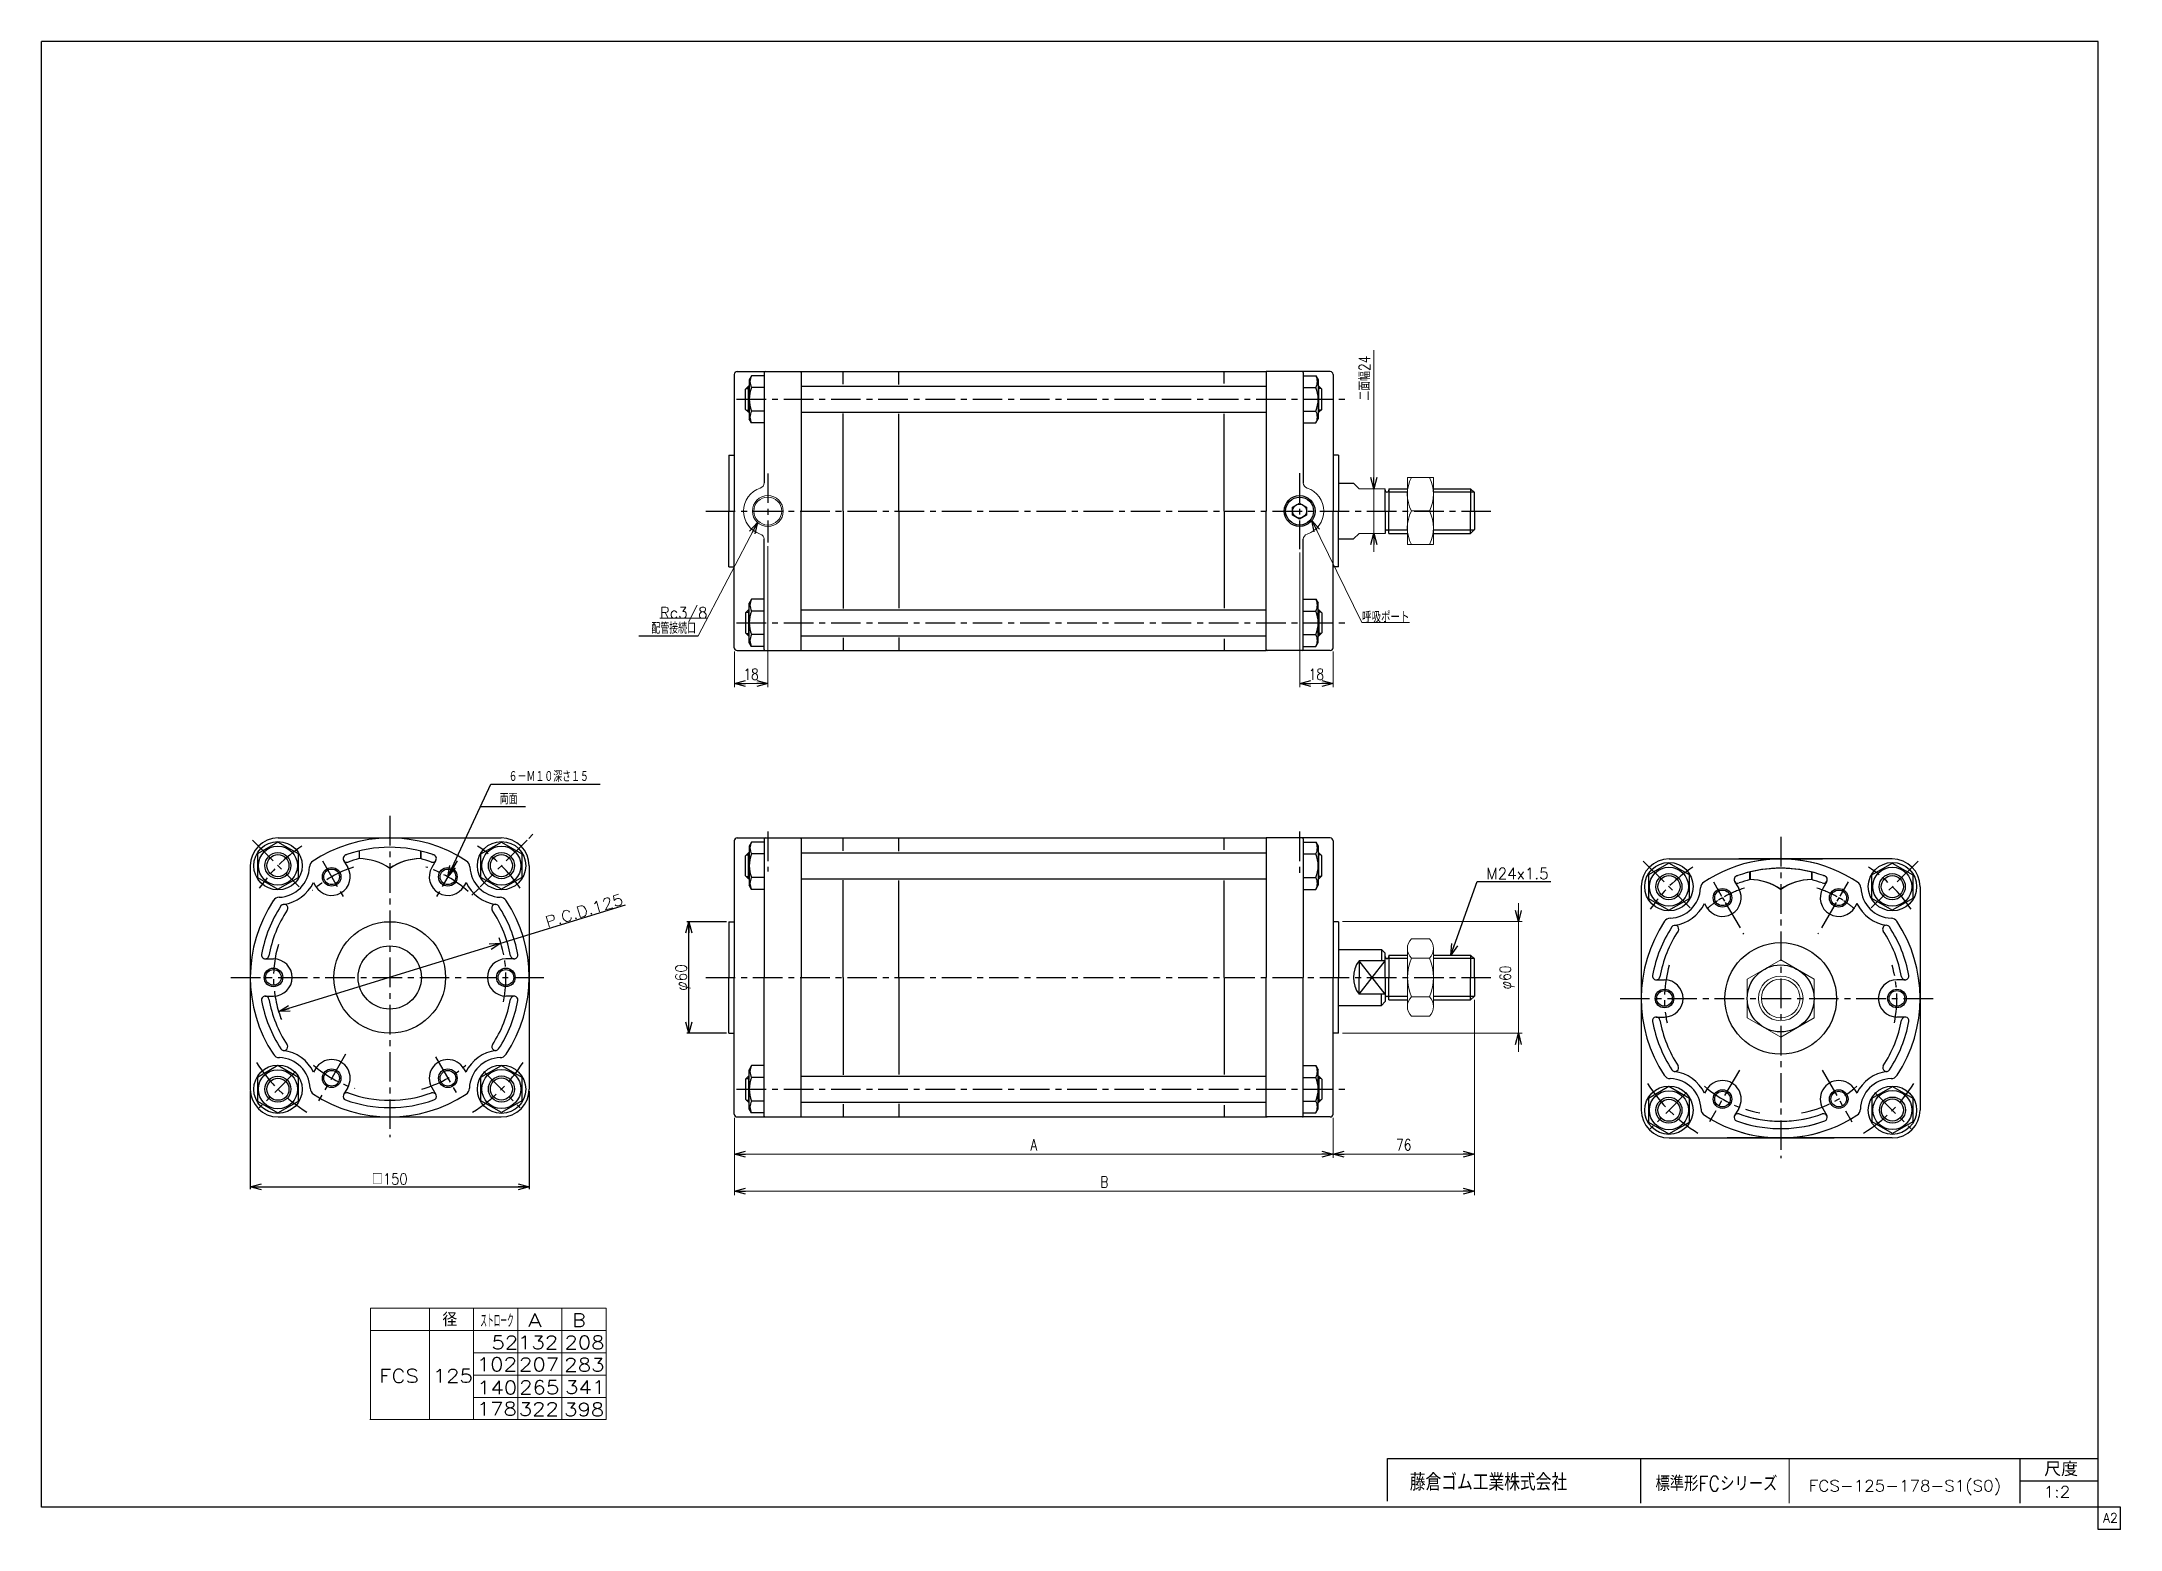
# Model space of a CAD drawing. Header units: millimetres. Extents: x -544 to 574, y -400 to 400.
import ezdxf
from ezdxf.enums import TextEntityAlignment as Align

# ---------------------------------------------------------------- set-up
doc = ezdxf.new("R2010")
doc.units = ezdxf.units.MM
doc.header["$LTSCALE"] = 0.5
doc.linetypes.add('CENTER', pattern=[50.8, 31.75, -6.35, 6.35, -6.35])
for name, color, linetype in [('Layer0001', 7, 'Continuous'), ('Layer0016', 7, 'Continuous'), ('ZUWAKU', 7, 'Continuous')]:
    doc.layers.add(name, color=color, linetype=linetype)
doc.styles.add('FdaStyle0', font='txt.shx', dxfattribs={"width": 0.8, "bigfont": 'bigfont'})
doc.dimstyles.new('DaDimRotatedStyle', dxfattribs={"dimtxt": 6, "dimasz": 6.000004, "dimexe": 2, "dimexo": 2, "dimgap": 2, "dimtad": 3, "dimdsep": 46, "dimtxsty": 'FdaStyle0', "dimblk1": 'OPEN30', "dimblk2": 'OPEN30', "dimsah": 1, "dimcen": 0.09, "dimclrd": 4, "dimclre": 4, "dimclrt": 4, "dimadec": 0, "dimazin": 2, "dimtfac": 1, "dimtdec": 4, "dimtmove": 0, "dimatfit": 0, "dimfxl": 1, "dimarcsym": 0})

msp = doc.modelspace()

# ---------------------------------------------------------------- texts
at = {"color": 4, "style": 'FdaStyle0'}
for s, height, width, p, p2 in [('配管接続口', 6, 0.666667, (-216.072, 81.603), (-192.072, 81.603)), ('６－Ｍ１０深さ１５', 6, 0.666667, (-292.842, 1.907), (-249.642, 1.907)), ('両面', 6, 0.666667, (-297.642, -10.093), (-288.042, -10.093)), ('M24x1.5', 6, 0.8, (232.926, -50.351), (266.526, -50.351)), ('□150', 6, 0.761905, (-366.354, -214.582), (-347.154, -214.582)), ('   径', 7.2, 0.952381, (-349.317, -290.787), (-320.517, -290.787)), ('ストローク', 7.2, 0.416667, (-308.073, -291.39), (-290.073, -291.39)), ('尺度', 7.6, 0.749175, (533.044, -371.369), (551.204, -371.369)), ('藤倉ゴム工業株式会社', 9, 0.652778, (191.839, -379.124), (276.439, -379.124)), ('標準形FCシリーズ', 8, 0.727273, (323.934, -379.384), (389.534, -379.384)), ('FCS-125-178-S1(S0)', 6, 0.8272, (406.445, -379.536), (509.845, -379.536)), ('1:2', 6, 0.8, (532.684, -382.809), (547.084, -382.809))]:
    msp.add_text(s, height=height, dxfattribs=dict(at, width=width)).set_placement(p, p2, align=Align.FIT)
for s, rotation, width, p, p2 in [('P.C.D.125', 17.096193, 0.8, (-271.943, -76.481), (-230.652, -63.781)), ('φ60', 90, 0.75, (-197.058, -110.424), (-197.058, -96.024))]:
    msp.add_text(s, height=6, rotation=rotation, dxfattribs=dict(at, width=width)).set_placement(p, p2, align=Align.FIT)
for s, p, p2 in [('A', (-282.33, -291.093), (-275.13, -291.093)), ('B', (-258.573, -291.093), (-251.373, -291.093)), ('52', (-302.09, -303.117), (-287.69, -303.117)), ('132', (-287.804, -303.065), (-266.204, -303.065)), ('208', (-262.823, -303.093), (-241.223, -303.093)), ('102', (-309.9, -314.831), (-288.3, -314.831)), ('207', (-287.255, -314.919), (-265.655, -314.919)), ('283', (-262.886, -315.093), (-241.286, -315.093)), ('FCS 125', (-362.396, -321.093), (-311.996, -321.093)), ('140', (-309.815, -327.319), (-288.215, -327.319)), ('265', (-287.139, -327.217), (-265.539, -327.217)), ('341', (-262.45, -327.093), (-240.85, -327.093)), ('178', (-309.981, -338.749), (-288.381, -338.749)), ('322', (-287.382, -338.919), (-265.782, -338.919)), ('398', (-263.014, -339.093), (-241.414, -339.093))]:
    msp.add_text(s, height=7.2, dxfattribs=at).set_placement(p, p2, align=Align.FIT)
at = {"layer": 'ZUWAKU', "color": 7, "style": 'FdaStyle0', "width": 0.8}
msp.add_text('A2', height=5, dxfattribs=at).set_placement((564.615, -396.25), (572.615, -396.25), align=Align.FIT)

# ---------------------------------------------------------------- blocks, each defined once
blk = doc.blocks.new('_OPEN30')
at = {"color": 0, "linetype": 'ByBlock', "lineweight": -2}
for p, q in [((-1, 0.267949), (0, 0)), ((0, 0), (-1, -0.267949)), ((0, 0), (-1, 0))]:
    blk.add_line(p, q, dxfattribs=at)
blk = doc.blocks.new('DC_GROUP_Φ125_1')
at = {"color": 4, "linetype": 'Continuous', "lineweight": 25}
for radius in [5, 4.2]:
    blk.add_circle((-388, -157.4), radius, dxfattribs=at)
blk = doc.blocks.new('DC_GROUP_Φ125_2')
at = {"color": 4, "linetype": 'Continuous', "lineweight": 25}
for radius in [5, 4.2]:
    blk.add_circle((-419.3, -103.2), radius, dxfattribs=at)
blk = doc.blocks.new('DC_GROUP_Φ125_3')
at = {"color": 4, "linetype": 'Continuous', "lineweight": 25}
for radius in [5, 4.2]:
    blk.add_circle((-388, -49.1), radius, dxfattribs=at)
blk = doc.blocks.new('DC_GROUP_Φ125_4')
at = {"color": 4, "linetype": 'Continuous', "lineweight": 25}
for p, q in [((-416.9, -150.6), (-427.9, -157)), ((-405.9, -157), (-416.9, -150.6)), ((-427.9, -157), (-427.9, -169.7)), ((-405.9, -169.7), (-405.9, -157)), ((-427.9, -169.7), (-416.9, -176)), ((-416.9, -176), (-405.9, -169.7))]:
    blk.add_line(p, q, dxfattribs=at)
for radius in [10.5, 7, 5.95]:
    blk.add_circle((-416.9, -163.3), radius, dxfattribs=at)
blk = doc.blocks.new('DC_GROUP_Φ125_5')
at = {"color": 4, "linetype": 'Continuous', "lineweight": 25}
for p, q in [((-416.9, -30.4), (-427.9, -36.8)), ((-405.9, -36.8), (-416.9, -30.4)), ((-427.9, -36.8), (-427.9, -49.5)), ((-405.9, -49.5), (-405.9, -36.8)), ((-427.9, -49.5), (-416.9, -55.8)), ((-416.9, -55.8), (-405.9, -49.5))]:
    blk.add_line(p, q, dxfattribs=at)
for radius in [10.5, 7, 5.95]:
    blk.add_circle((-416.9, -43.1), radius, dxfattribs=at)
blk = doc.blocks.new('DC_GROUP_Φ125_6')
at = {"color": 4, "linetype": 'Continuous', "lineweight": 25}
for radius in [5, 4.2]:
    blk.add_circle((-325.5, -157.4), radius, dxfattribs=at)
blk = doc.blocks.new('DC_GROUP_Φ125_7')
at = {"color": 4, "linetype": 'Continuous', "lineweight": 25}
for radius in [5, 4.2]:
    blk.add_circle((-294.3, -103.2), radius, dxfattribs=at)
blk = doc.blocks.new('DC_GROUP_Φ125_8')
at = {"color": 4, "linetype": 'Continuous', "lineweight": 25}
for radius in [5, 4.2]:
    blk.add_circle((-325.5, -49.1), radius, dxfattribs=at)
blk = doc.blocks.new('DC_GROUP_Φ125_9')
at = {"color": 4, "linetype": 'Continuous', "lineweight": 25}
for p, q in [((-307.7, -156.8), (-296.7, -150.5)), ((-296.7, -150.5), (-285.7, -156.8)), ((-307.7, -169.5), (-307.7, -156.8)), ((-285.7, -156.8), (-285.7, -169.5)), ((-296.7, -175.9), (-307.7, -169.5)), ((-285.7, -169.5), (-296.7, -175.9))]:
    blk.add_line(p, q, dxfattribs=at)
for radius in [10.5, 7, 5.95]:
    blk.add_circle((-296.7, -163.2), radius, dxfattribs=at)
blk = doc.blocks.new('DC_GROUP_Φ125_10')
at = {"color": 4, "linetype": 'Continuous', "lineweight": 25}
for p, q in [((-307.7, -36.7), (-296.7, -30.4)), ((-296.7, -30.4), (-285.7, -36.7)), ((-307.7, -49.4), (-307.7, -36.7)), ((-285.7, -36.7), (-285.7, -49.4)), ((-296.7, -55.8), (-307.7, -49.4)), ((-285.7, -49.4), (-296.7, -55.8))]:
    blk.add_line(p, q, dxfattribs=at)
for radius in [10.5, 7, 5.95]:
    blk.add_circle((-296.7, -43.1), radius, dxfattribs=at)
blk = doc.blocks.new('DC_GROUP_Φ125_11')
at = {"color": 4, "linetype": 'Continuous', "lineweight": 25}
for radius in [5, 4.2]:
    blk.add_circle((360, -168.6), radius, dxfattribs=at)
blk = doc.blocks.new('DC_GROUP_Φ125_12')
at = {"color": 4, "linetype": 'Continuous', "lineweight": 25}
for radius in [5, 4.2]:
    blk.add_circle((328.8, -114.5), radius, dxfattribs=at)
blk = doc.blocks.new('DC_GROUP_Φ125_13')
at = {"color": 4, "linetype": 'Continuous', "lineweight": 25}
for radius in [5, 4.2]:
    blk.add_circle((360, -60.4), radius, dxfattribs=at)
blk = doc.blocks.new('DC_GROUP_Φ125_14')
at = {"color": 4, "linetype": 'Continuous', "lineweight": 25}
for radius in [5, 4.2]:
    blk.add_circle((422.5, -168.6), radius, dxfattribs=at)
blk = doc.blocks.new('DC_GROUP_Φ125_15')
at = {"color": 4, "linetype": 'Continuous', "lineweight": 25}
for radius in [5, 4.2]:
    blk.add_circle((453.8, -114.5), radius, dxfattribs=at)
blk = doc.blocks.new('DC_GROUP_Φ125_16')
at = {"color": 4, "linetype": 'Continuous', "lineweight": 25}
for radius in [5, 4.2]:
    blk.add_circle((422.5, -60.4), radius, dxfattribs=at)
blk = doc.blocks.new('DC_GROUP_Φ125_17')
at = {"color": 4, "linetype": 'Continuous', "lineweight": 13}
for p, q in [((391.3, -93.7), (373.3, -104.1)), ((409.3, -104.1), (391.3, -93.7)), ((373.3, -104.1), (373.3, -124.9)), ((409.3, -124.9), (409.3, -104.1)), ((373.3, -124.9), (391.3, -135.3)), ((391.3, -135.3), (409.3, -124.9))]:
    blk.add_line(p, q, dxfattribs=at)
for radius in [18, 12, 10.4]:
    blk.add_circle((391.3, -114.5), radius, dxfattribs=at)
blk = doc.blocks.new('DC_GROUP_Φ125_18')
at = {"color": 4, "linetype": 'Continuous', "lineweight": 13}
for p, q in [((391.3, -93.7), (373.3, -104.1)), ((409.3, -104.1), (391.3, -93.7)), ((373.3, -104.1), (373.3, -124.9)), ((409.3, -124.9), (409.3, -104.1)), ((373.3, -124.9), (391.3, -135.3)), ((391.3, -135.3), (409.3, -124.9))]:
    blk.add_line(p, q, dxfattribs=at)
for radius in [18, 12, 10.4]:
    blk.add_circle((391.3, -114.5), radius, dxfattribs=at)
blk = doc.blocks.new('DC_GROUP_Φ125_19')
at = {"color": 4, "linetype": 'Continuous', "lineweight": 13}
for p, q in [((190.6, -87.6), (190.6, -118.8)), ((192.7, -82.4), (202.4, -82.4)), ((204.6, -87.6), (204.6, -118.8)), ((202.4, -92.8), (192.7, -92.8)), ((192.7, -113.6), (202.4, -113.6)), ((192.7, -124), (202.4, -124))]:
    blk.add_line(p, q, dxfattribs=at)
for centre, radius, start, end in [((197.8, -87.6), 7.27, 134.3853, 225.6147), ((197.3, -87.6), 7.27, 314.3853, 45.6147), ((216.4, -103.2), 25.8, 156.2523, 203.7477), ((178.8, -103.2), 25.8, 336.2523, 23.7477), ((197.8, -118.8), 7.27, 134.3853, 225.6147), ((197.3, -118.8), 7.27, 314.3853, 45.6147)]:
    blk.add_arc(centre, radius, start, end, dxfattribs=at)
blk = doc.blocks.new('DC_GROUP_Φ125_20')
at = {"color": 4, "linetype": 'Continuous', "lineweight": 25}
for p, q in [((331.2, -161.9), (320.2, -168.3)), ((342.2, -168.3), (331.2, -161.9)), ((320.2, -168.3), (320.2, -181)), ((342.2, -181), (342.2, -168.3)), ((320.2, -181), (331.2, -187.3)), ((331.2, -187.3), (342.2, -181))]:
    blk.add_line(p, q, dxfattribs=at)
for radius in [10.5, 7, 5.95]:
    blk.add_circle((331.2, -174.6), radius, dxfattribs=at)
blk = doc.blocks.new('DC_GROUP_Φ125_21')
at = {"color": 4, "linetype": 'Continuous', "lineweight": 25}
for p, q in [((331.2, -41.7), (320.2, -48)), ((342.2, -48), (331.2, -41.7)), ((320.2, -48), (320.2, -60.7)), ((342.2, -60.7), (342.2, -48)), ((320.2, -60.7), (331.2, -67.1)), ((331.2, -67.1), (342.2, -60.7))]:
    blk.add_line(p, q, dxfattribs=at)
for radius in [10.5, 7, 5.95]:
    blk.add_circle((331.2, -54.4), radius, dxfattribs=at)
blk = doc.blocks.new('DC_GROUP_Φ125_22')
at = {"color": 4, "linetype": 'Continuous', "lineweight": 25}
for p, q in [((440.3, -48), (451.3, -41.7)), ((451.3, -41.7), (462.3, -48)), ((440.3, -60.7), (440.3, -48)), ((462.3, -48), (462.3, -60.7)), ((451.3, -67.1), (440.3, -60.7)), ((462.3, -60.7), (451.3, -67.1))]:
    blk.add_line(p, q, dxfattribs=at)
for radius in [10.5, 7, 5.95]:
    blk.add_circle((451.3, -54.4), radius, dxfattribs=at)
blk = doc.blocks.new('DC_GROUP_Φ125_23')
at = {"color": 4, "linetype": 'Continuous', "lineweight": 25}
for p, q in [((440.4, -168.1), (451.4, -161.8)), ((451.4, -161.8), (462.4, -168.1)), ((440.4, -180.8), (440.4, -168.1)), ((462.4, -168.1), (462.4, -180.8)), ((451.4, -187.2), (440.4, -180.8)), ((462.4, -180.8), (451.4, -187.2))]:
    blk.add_line(p, q, dxfattribs=at)
for radius in [10.5, 7, 5.95]:
    blk.add_circle((451.4, -174.5), radius, dxfattribs=at)
blk = doc.blocks.new('*D24')
at = {"color": 4, "linetype": 'Continuous', "lineweight": 13}
for p, q in [((-171.4, -178.7), (-171.4, -200.2)), ((150.6, -178.7), (150.6, -200.2)), ((-171.4, -198.2), (150.6, -198.2))]:
    blk.add_line(p, q, dxfattribs=at)
at = {"color": 4, "xscale": 6.000005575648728, "yscale": 5.999978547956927}
for p, rotation in [((-171.4, -198.2), 180), ((150.6, -198.2), 360)]:
    blk.add_blockref('_OPEN30', p, dxfattribs=dict(at, rotation=rotation))
at = {"color": 4, "insert": (-10.4, -196.2), "char_height": 6, "width": 13.5, "attachment_point": 8, "style": 'FdaStyle0'}
blk.add_mtext('\\T1.00;A', dxfattribs=at)
blk = doc.blocks.new('*D25')
at = {"color": 4, "linetype": 'Continuous', "lineweight": 13}
for p, q in [((226.6, -115.2), (226.6, -200.2)), ((150.6, -178.7), (150.6, -200.2)), ((150.6, -198.2), (226.6, -198.2))]:
    blk.add_line(p, q, dxfattribs=at)
at = {"color": 4, "xscale": 6.000005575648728, "yscale": 5.999978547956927}
for p, rotation in [((150.6, -198.2), 180), ((226.6, -198.2), 360)]:
    blk.add_blockref('_OPEN30', p, dxfattribs=dict(at, rotation=rotation))
at = {"color": 4, "insert": (188.6, -196.2), "char_height": 6, "width": 19.5, "attachment_point": 8, "style": 'FdaStyle0'}
blk.add_mtext('\\T1.00;76', dxfattribs=at)
blk = doc.blocks.new('*D26')
at = {"color": 4, "linetype": 'Continuous', "lineweight": 13}
for p, q in [((226.6, -115.2), (226.6, -220.2)), ((-171.4, -178.7), (-171.4, -220.2)), ((-171.4, -218.2), (226.6, -218.2))]:
    blk.add_line(p, q, dxfattribs=at)
at = {"color": 4, "xscale": 6.000005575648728, "yscale": 5.999978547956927}
for p, rotation in [((-171.4, -218.2), 180), ((226.6, -218.2), 360)]:
    blk.add_blockref('_OPEN30', p, dxfattribs=dict(at, rotation=rotation))
at = {"color": 4, "insert": (27.6, -216.2), "char_height": 6, "width": 13.5, "attachment_point": 8, "style": 'FdaStyle0'}
blk.add_mtext('\\T1.00;B', dxfattribs=at)
blk = doc.blocks.new('DA_IMAGEDIMGROUP_1')
at = {"color": 4, "linetype": 'Continuous', "lineweight": 13}
for p, q in [((172.5, 234), (172.5, 159.6)), ((172.5, 135.6), (172.5, 159.6)), ((172.5, 125.6), (172.5, 135.6))]:
    blk.add_line(p, q, dxfattribs=at)
at = {"color": 4, "xscale": 6.000005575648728, "yscale": 5.999978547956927}
for p, rotation in [((172.5, 159.6), 270), ((172.5, 135.6), 90)]:
    blk.add_blockref('_OPEN30', p, dxfattribs=dict(at, rotation=rotation))
at = {"color": 4, "insert": (170.5, 207), "char_height": 6, "width": 37.5, "attachment_point": 7, "rotation": 90, "style": 'FdaStyle0'}
blk.add_mtext('\\T1.00;二面幅24', dxfattribs=at)
blk = doc.blocks.new('DC_GROUP_Φ125_24')
at = {"color": 4, "linetype": 'Continuous', "lineweight": 13}
for p, q in [((204.6, 165.6), (190.6, 165.6)), ((190.6, 165.6), (190.6, 129.6)), ((204.6, 129.6), (204.6, 165.6)), ((192.8, 147.6), (202.4, 147.6)), ((190.6, 129.6), (204.6, 129.6))]:
    blk.add_line(p, q, dxfattribs=at)
for centre, start, end in [((210.1, 156.6), 152.6266, 207.3734), ((185, 156.6), 332.6266, 27.3734), ((210.1, 138.6), 152.6266, 207.3734), ((185, 138.6), 332.6266, 27.3734)]:
    blk.add_arc(centre, 19.6, start, end, dxfattribs=at)
blk = doc.blocks.new('DA_IMAGEDIMGROUP_2')
at = {"color": 4, "linetype": 'Continuous', "lineweight": 13}
for p, q in [((250.2, -63.2), (250.2, -73.2)), ((155.6, -73.2), (252.2, -73.2)), ((250.2, -133.2), (250.2, -73.2)), ((155.6, -133.2), (252.2, -133.2)), ((250.2, -143.2), (250.2, -133.2))]:
    blk.add_line(p, q, dxfattribs=at)
at = {"color": 4, "xscale": 6.000005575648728, "yscale": 5.999978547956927}
for p, rotation in [((250.2, -73.2), 270), ((250.2, -133.2), 90)]:
    blk.add_blockref('_OPEN30', p, dxfattribs=dict(at, rotation=rotation))
at = {"color": 4, "insert": (248.2, -103.2), "char_height": 6, "width": 25.5, "attachment_point": 8, "rotation": 90, "style": 'FdaStyle0'}
blk.add_mtext('\\T1.00;φ60', dxfattribs=at)
blk = doc.blocks.new('DC_GROUP_Φ125_25')
at = {"color": 4, "linetype": 'Continuous', "lineweight": 13}
for p, q in [((139.2, 142.5), (166.1, 87.6)), ((166.1, 87.6), (191.7, 87.6))]:
    blk.add_line(p, q, dxfattribs=at)
at = {"color": 4, "xscale": 6.000005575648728, "yscale": 5.999978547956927, "rotation": 116.0990563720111}
blk.add_blockref('_OPEN30', (139.2, 142.5), dxfattribs=at)
at = {"color": 4, "style": 'FdaStyle0', "width": 0.680851}
blk.add_text('呼吸ポート', height=6, dxfattribs=at).set_placement((166.1, 87.6), (191.7, 87.6), align=Align.FIT)
blk = doc.blocks.new('DC_GROUP_Φ125_26')
at = {"color": 4, "linetype": 'Continuous', "lineweight": 13}
for p, q in [((-159, 141.4), (-190.8, 80.4)), ((-185.9, 89.9), (-211.5, 89.9))]:
    blk.add_line(p, q, dxfattribs=at)
at = {"color": 4, "xscale": 6.000005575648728, "yscale": 5.999978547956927, "rotation": 62.46984925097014}
blk.add_blockref('_OPEN30', (-159, 141.4), dxfattribs=at)
at = {"color": 4, "style": 'FdaStyle0', "width": 0.810127}
blk.add_text('Rc3/8', height=6, dxfattribs=at).set_placement((-211.5, 89.9), (-185.9, 89.9), align=Align.FIT)
blk = doc.blocks.new('*D32')
at = {"color": 4, "linetype": 'Continuous', "lineweight": 13}
for p, q in [((-153.4, 128.7), (-153.4, 52.8)), ((-171.4, 72.1), (-171.4, 52.8)), ((-171.4, 54.8), (-153.4, 54.8))]:
    blk.add_line(p, q, dxfattribs=at)
at = {"color": 4, "xscale": 6.000005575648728, "yscale": 5.999978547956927}
for p, rotation in [((-171.4, 54.8), 180), ((-153.4, 54.8), 360)]:
    blk.add_blockref('_OPEN30', p, dxfattribs=dict(at, rotation=rotation))
at = {"color": 4, "insert": (-162.4, 56.8), "char_height": 6, "width": 19.5, "attachment_point": 8, "style": 'FdaStyle0'}
blk.add_mtext('\\T1.00;18', dxfattribs=at)
blk = doc.blocks.new('*D33')
at = {"color": 4, "linetype": 'Continuous', "lineweight": 13}
for p, q in [((132.6, 125.2), (132.6, 52.8)), ((150.6, 72.1), (150.6, 52.8)), ((132.6, 54.8), (150.6, 54.8))]:
    blk.add_line(p, q, dxfattribs=at)
at = {"color": 4, "xscale": 6.000005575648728, "yscale": 5.999978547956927}
for p, rotation in [((132.6, 54.8), 180), ((150.6, 54.8), 360)]:
    blk.add_blockref('_OPEN30', p, dxfattribs=dict(at, rotation=rotation))
at = {"color": 4, "insert": (141.6, 56.8), "char_height": 6, "width": 19.5, "attachment_point": 8, "style": 'FdaStyle0'}
blk.add_mtext('\\T1.00;18', dxfattribs=at)

# ---------------------------------------------------------------- dimensions: what is measured, and where the dimension line sits
at = {"linetype": 'Continuous', "lineweight": 13}
for base, p1, p2, picture, middle in [((-153.442, 54.765), (-171.442, 74.061), (-153.442, 130.735), '*D32', (-162.442, 54.765)), ((150.558, 54.765), (132.558, 127.157), (150.558, 74.061), '*D33', (141.558, 54.765)), ((226.558, -198.224), (150.558, -176.724), (226.558, -113.224), '*D25', (188.558, -198.224))]:
    dim = msp.add_linear_dim(base=base, p1=p1, p2=p2, dimstyle='DaDimRotatedStyle', override={"dimtxt": 6, "dimasz": 6.000004, "dimexe": 2, "dimexo": 2, "dimgap": 2, "dimtad": 3, "dimtih": 0, "dimtoh": 0, "dimdec": 2, "dimzin": 8, "dimtxsty": 'FdaStyle0', "dimblk1": 'OPEN30', "dimblk2": 'OPEN30', "dimsah": 1, "dimclrd": 4, "dimclre": 4, "dimclrt": 4, "dimazin": 2, "dimtofl": 1, "dimatfit": 0, "dimtolj": 0, "dimtzin": 8}, dxfattribs=at)
    dim.commit()
    dim.dimension.update_dxf_attribs({"geometry": picture, "text_midpoint": middle})
for base, p2, text, picture, middle in [((226.558, -218.224), (226.558, -113.224), 'B', '*D26', (27.558, -218.224)), ((150.558, -198.224), (150.558, -176.724), 'A', '*D24', (-10.442, -198.224))]:
    dim = msp.add_linear_dim(base=base, p1=(-171.442, -176.724), p2=p2, text=text, dimstyle='DaDimRotatedStyle', override={"dimtxt": 6, "dimasz": 6.000004, "dimexe": 2, "dimexo": 2, "dimgap": 2, "dimtad": 3, "dimtih": 0, "dimtoh": 0, "dimdec": 2, "dimzin": 8, "dimtxsty": 'FdaStyle0', "dimblk1": 'OPEN30', "dimblk2": 'OPEN30', "dimsah": 1, "dimclrd": 4, "dimclre": 4, "dimclrt": 4, "dimazin": 2, "dimtofl": 1, "dimatfit": 0, "dimtolj": 0, "dimtzin": 8}, dxfattribs=at)
    dim.commit()
    dim.dimension.update_dxf_attribs({"geometry": picture, "text_midpoint": middle})

# ---------------------------------------------------------------- linework, layer by layer
at = {"color": 4, "linetype": 'Continuous', "lineweight": 25}
for p, q in [((-171.442, 221.061), (-171.442, 147.561)), ((-169.942, 222.561), (-135.442, 222.561)), ((-163.842, 214.656), (-165.442, 213.056)), ((-165.442, 202.256), (-165.442, 213.056)), ((-165.042, 213.456), (-163.442, 213.456)), ((-163.442, 214.656), (-163.842, 214.656)), ((-163.842, 200.656), (-163.842, 214.656)), ((-162.171, 220.357), (-163.442, 218.156)), ((-163.442, 218.156), (-163.442, 197.156)), ((-155.442, 220.357), (-162.171, 220.357)), ((-155.442, 214.006), (-162.171, 214.006)), ((-155.442, 222.061), (-155.442, 162.76)), ((-154.942, 222.561), (-135.942, 222.561)), ((-135.442, 222.561), (-135.442, 147.561)), ((-135.442, 222.561), (114.558, 222.561)), ((-135.442, 214.656), (114.558, 214.656)), ((-112.942, 215.742), (-112.942, 222.561)), ((-82.942, 215.56), (-82.942, 222.561)), ((92.058, 216.172), (92.058, 222.561)), ((149.058, 222.561), (114.558, 222.561)), ((114.558, 222.561), (114.558, 147.561)), ((134.058, 222.561), (115.058, 222.561)), ((134.558, 222.061), (134.558, 162.76)), ((134.558, 220.357), (141.287, 220.357)), ((134.558, 214.006), (141.287, 214.006)), ((141.287, 220.357), (142.558, 218.156)), ((142.558, 218.156), (142.558, 197.156)), ((142.558, 214.656), (142.958, 214.656)), ((144.158, 213.456), (142.558, 213.456)), ((142.958, 214.656), (144.558, 213.056)), ((142.958, 200.656), (142.958, 214.656)), ((144.558, 202.256), (144.558, 213.056)), ((150.558, 221.061), (150.558, 177.561)), ((150.558, 221.061), (150.558, 147.561)), ((-163.842, 200.656), (-165.442, 202.256)), ((-165.042, 201.856), (-163.442, 201.856)), ((-155.442, 201.305), (-162.171, 201.305)), ((134.558, 201.305), (141.287, 201.305)), ((144.158, 201.856), (142.558, 201.856)), ((142.958, 200.656), (144.558, 202.256)), ((-163.442, 200.656), (-163.842, 200.656)), ((-162.171, 194.954), (-163.442, 197.156)), ((-155.442, 194.954), (-162.171, 194.954)), ((-135.442, 200.656), (114.558, 200.656)), ((-112.942, 147.561), (-112.942, 199.945)), ((-82.942, 147.561), (-82.942, 199.783)), ((92.058, 147.561), (92.058, 199.781)), ((134.558, 194.954), (141.287, 194.954)), ((141.287, 194.954), (142.558, 197.156)), ((142.558, 200.656), (142.958, 200.656)), ((-174.442, 177.561), (-174.442, 147.561)), ((-174.442, 177.561), (-171.442, 177.561)), ((153.558, 177.561), (150.558, 177.561)), ((153.558, 177.561), (153.558, 147.561)), ((-174.442, 117.561), (-174.442, 147.561)), ((-171.442, 74.061), (-171.442, 147.561)), ((-135.442, 72.561), (-135.442, 147.561)), ((-112.942, 147.561), (-112.942, 95.177)), ((-82.942, 147.561), (-82.942, 95.34)), ((92.058, 147.561), (92.058, 95.342)), ((114.558, 72.561), (114.558, 147.561)), ((150.558, 74.061), (150.558, 147.561)), ((153.558, 117.561), (153.558, 147.561)), ((-155.442, 73.061), (-155.442, 132.363)), ((134.558, 73.061), (134.558, 132.363)), ((-174.442, 117.561), (-171.442, 117.561)), ((153.558, 117.561), (150.558, 117.561)), ((-163.842, 94.467), (-165.442, 92.867)), ((-165.442, 92.867), (-165.442, 82.067)), ((-165.042, 93.267), (-163.442, 93.267)), ((-163.442, 94.467), (-163.842, 94.467)), ((-163.842, 94.467), (-163.842, 80.467)), ((-162.171, 100.168), (-163.442, 97.967)), ((-163.442, 76.967), (-163.442, 97.967)), ((-155.442, 100.168), (-162.171, 100.168)), ((-155.442, 93.818), (-162.171, 93.818)), ((-135.442, 94.467), (114.558, 94.467)), ((134.558, 100.168), (141.287, 100.168)), ((134.558, 93.818), (141.287, 93.818)), ((141.287, 100.168), (142.558, 97.967)), ((142.558, 76.967), (142.558, 97.967)), ((142.558, 94.467), (142.958, 94.467)), ((144.158, 93.267), (142.558, 93.267)), ((142.958, 94.467), (144.558, 92.867)), ((142.958, 94.467), (142.958, 80.467)), ((144.558, 92.867), (144.558, 82.067)), ((-222.778, 80.403), (-190.872, 80.403)), ((-163.842, 80.467), (-165.442, 82.067)), ((-165.042, 81.667), (-163.442, 81.667)), ((-163.442, 80.467), (-163.842, 80.467)), ((-155.442, 81.116), (-162.171, 81.116)), ((-135.442, 80.467), (114.558, 80.467)), ((-112.942, 79.38), (-112.942, 72.561)), ((-82.942, 79.562), (-82.942, 72.561)), ((92.058, 78.951), (92.058, 72.561)), ((134.558, 81.116), (141.287, 81.116)), ((144.158, 81.667), (142.558, 81.667)), ((142.558, 80.467), (142.958, 80.467)), ((142.958, 80.467), (144.558, 82.067)), ((-169.942, 72.561), (-135.442, 72.561)), ((-169.942, 72.561), (-135.442, 72.561)), ((-162.171, 74.765), (-163.442, 76.967)), ((-155.442, 74.765), (-162.171, 74.765)), ((-154.942, 72.561), (-135.942, 72.561)), ((-135.442, 72.561), (114.558, 72.561)), ((149.058, 72.561), (114.558, 72.561)), ((149.058, 72.561), (114.558, 72.561)), ((134.058, 72.561), (115.058, 72.561)), ((134.558, 74.765), (141.287, 74.765)), ((141.287, 74.765), (142.558, 76.967)), ((-325.504, -49.097), (-302.442, 0.707)), ((-302.442, 0.707), (-243.642, 0.707)), ((-307.998, -11.293), (-283.658, -11.293)), ((-416.754, -28.224), (-296.754, -28.224)), ((-279.728, -26.242), (-281.961, -28.475)), ((-279.728, -26.242), (-281.961, -28.475)), ((-171.442, -29.724), (-171.442, -103.224)), ((-169.942, -28.224), (-135.442, -28.224)), ((-162.171, -30.428), (-163.442, -32.629)), ((-163.442, -32.629), (-163.442, -53.629)), ((-155.442, -30.428), (-162.171, -30.428)), ((-155.442, -28.724), (-155.442, -103.224)), ((-154.942, -28.224), (-135.942, -28.224)), ((-135.442, -28.224), (-135.442, -103.224)), ((-135.442, -28.224), (114.558, -28.224)), ((-112.942, -35.043), (-112.942, -28.224)), ((-82.942, -35.225), (-82.942, -28.224)), ((92.058, -34.614), (92.058, -28.224)), ((149.058, -28.224), (114.558, -28.224)), ((114.558, -28.224), (114.558, -103.224)), ((134.058, -28.224), (115.058, -28.224)), ((134.558, -28.724), (134.558, -103.224)), ((134.558, -30.428), (141.287, -30.428)), ((141.287, -30.428), (142.558, -32.629)), ((142.558, -32.629), (142.558, -53.629)), ((150.558, -29.724), (150.558, -73.224)), ((150.558, -29.724), (150.558, -103.224)), ((-431.754, -43.224), (-431.754, -163.224)), ((-381.56, -40.258), (-379.343, -44.097)), ((-373.254, -35.196), (-373.254, -39.32)), ((-340.254, -35.196), (-340.254, -39.32)), ((-340.068, -35.196), (-340.068, -39.32)), ((-331.947, -40.258), (-334.164, -44.097)), ((-281.754, -43.224), (-281.754, -163.224)), ((-163.842, -36.129), (-165.442, -37.729)), ((-165.442, -48.529), (-165.442, -37.729)), ((-165.042, -37.329), (-163.442, -37.329)), ((-163.442, -36.129), (-163.842, -36.129)), ((-163.842, -50.129), (-163.842, -36.129)), ((-155.442, -36.779), (-162.171, -36.779)), ((-135.442, -36.129), (114.558, -36.129)), ((134.558, -36.779), (141.287, -36.779)), ((142.558, -36.129), (142.958, -36.129)), ((144.158, -37.329), (142.558, -37.329)), ((142.958, -36.129), (144.558, -37.729)), ((142.958, -50.129), (142.958, -36.129)), ((144.558, -48.529), (144.558, -37.729)), ((331.291, -39.499), (413.843, -39.499)), ((451.291, -39.499), (368.739, -39.499)), ((-397.792, -52.142), (-396.664, -54.097)), ((-315.715, -52.142), (-316.843, -54.097)), ((-309.085, -55.555), (-312.559, -59.03)), ((-163.842, -50.129), (-165.442, -48.529)), ((-165.042, -48.929), (-163.442, -48.929)), ((-163.442, -50.129), (-163.842, -50.129)), ((-162.171, -55.831), (-163.442, -53.629)), ((-155.442, -49.48), (-162.171, -49.48)), ((-155.442, -55.831), (-162.171, -55.831)), ((-135.442, -50.129), (114.558, -50.129)), ((-112.942, -103.224), (-112.942, -50.84)), ((-82.942, -103.224), (-82.942, -51.002)), ((92.058, -103.224), (92.058, -51.004)), ((134.558, -49.48), (141.287, -49.48)), ((134.558, -55.831), (141.287, -55.831)), ((141.287, -55.831), (142.558, -53.629)), ((144.158, -48.929), (142.558, -48.929)), ((142.558, -50.129), (142.958, -50.129)), ((142.958, -50.129), (144.558, -48.529)), ((213.864, -91.224), (228.126, -51.551)), ((228.126, -51.551), (267.726, -51.551)), ((316.291, -54.499), (316.291, -174.499)), ((366.485, -51.534), (368.701, -55.373)), ((374.605, -46.472), (374.605, -50.595)), ((374.791, -46.472), (374.791, -50.595)), ((407.791, -46.472), (407.791, -50.595)), ((407.977, -46.472), (407.977, -50.595)), ((416.097, -51.534), (413.881, -55.373)), ((466.291, -54.499), (466.291, -174.499)), ((-297.015, -84.85), (-229.957, -64.225)), ((350.252, -63.418), (351.381, -65.373)), ((360.041, -60.373), (361.069, -62.153)), ((422.541, -60.373), (421.513, -62.153)), ((432.33, -63.418), (431.201, -65.373)), ((-175.642, -73.224), (-197.058, -73.224)), ((-195.858, -133.224), (-195.858, -73.224)), ((-174.442, -73.224), (-174.442, -103.224)), ((-174.442, -73.224), (-171.442, -73.224)), ((153.558, -73.224), (150.558, -73.224)), ((153.558, -73.224), (153.558, -103.224)), ((-297.015, -84.85), (-416.492, -121.597)), ((-423.686, -93.224), (-419.254, -93.224)), ((-289.821, -93.224), (-294.254, -93.224)), ((-174.442, -133.224), (-174.442, -103.224)), ((-171.442, -176.724), (-171.442, -103.224)), ((-155.442, -177.724), (-155.442, -103.224)), ((-135.442, -178.224), (-135.442, -103.224)), ((-112.942, -103.224), (-112.942, -155.608)), ((-82.942, -103.224), (-82.942, -155.445)), ((92.058, -103.224), (92.058, -155.443)), ((114.558, -178.224), (114.558, -103.224)), ((134.558, -177.724), (134.558, -103.224)), ((150.558, -176.724), (150.558, -103.224)), ((153.558, -133.224), (153.558, -103.224)), ((324.358, -104.499), (328.791, -104.499)), ((458.224, -104.499), (453.791, -104.499)), ((-423.686, -113.224), (-419.254, -113.224)), ((-289.821, -113.224), (-294.254, -113.224)), ((176.558, -118.224), (176.558, -112.224)), ((-175.642, -133.224), (-197.058, -133.224)), ((-174.442, -133.224), (-171.442, -133.224)), ((153.558, -133.224), (150.558, -133.224)), ((324.358, -124.499), (328.791, -124.499)), ((458.224, -124.499), (453.791, -124.499)), ((-396.664, -152.35), (-397.698, -154.142)), ((-316.843, -152.35), (-315.809, -154.142)), ((-163.842, -156.318), (-165.442, -157.918)), ((-163.442, -156.318), (-163.842, -156.318)), ((-163.842, -156.318), (-163.842, -170.318)), ((-162.171, -150.617), (-163.442, -152.818)), ((-163.442, -173.818), (-163.442, -152.818)), ((-155.442, -150.617), (-162.171, -150.617)), ((-135.442, -156.318), (114.558, -156.318)), ((134.558, -150.617), (141.287, -150.617)), ((141.287, -150.617), (142.558, -152.818)), ((142.558, -173.818), (142.558, -152.818)), ((142.558, -156.318), (142.958, -156.318)), ((142.958, -156.318), (144.558, -157.918)), ((142.958, -156.318), (142.958, -170.318)), ((-431.754, -164.424), (-431.754, -216.982)), ((-379.343, -162.35), (-381.56, -166.189)), ((-379.343, -162.35), (-381.56, -166.189)), ((-334.164, -162.35), (-331.947, -166.189)), ((-334.164, -162.35), (-331.947, -166.189)), ((-281.754, -164.424), (-281.754, -216.982)), ((-165.442, -157.918), (-165.442, -168.718)), ((-165.042, -157.518), (-163.442, -157.518)), ((-155.442, -156.967), (-162.171, -156.967)), ((134.558, -156.967), (141.287, -156.967)), ((144.158, -157.518), (142.558, -157.518)), ((144.558, -157.918), (144.558, -168.718)), ((351.381, -163.626), (350.346, -165.418)), ((431.201, -163.626), (432.236, -165.418)), ((-416.754, -178.224), (-296.754, -178.224)), ((-169.942, -178.224), (-135.442, -178.224)), ((-169.942, -178.224), (-135.442, -178.224)), ((-163.842, -170.318), (-165.442, -168.718)), ((-165.042, -169.118), (-163.442, -169.118)), ((-163.442, -170.318), (-163.842, -170.318)), ((-162.171, -176.02), (-163.442, -173.818)), ((-155.442, -169.669), (-162.171, -169.669)), ((-155.442, -176.02), (-162.171, -176.02)), ((-154.942, -178.224), (-135.942, -178.224)), ((-135.442, -170.318), (114.558, -170.318)), ((-135.442, -178.224), (114.558, -178.224)), ((-112.942, -171.405), (-112.942, -178.224)), ((-82.942, -171.223), (-82.942, -178.224)), ((92.058, -171.834), (92.058, -178.224)), ((149.058, -178.224), (114.558, -178.224)), ((149.058, -178.224), (114.558, -178.224)), ((134.058, -178.224), (115.058, -178.224)), ((134.558, -169.669), (141.287, -169.669)), ((134.558, -176.02), (141.287, -176.02)), ((141.287, -176.02), (142.558, -173.818)), ((144.158, -169.118), (142.558, -169.118)), ((142.558, -170.318), (142.958, -170.318)), ((142.958, -170.318), (144.558, -168.718)), ((368.701, -173.626), (366.485, -177.465)), ((413.881, -173.626), (416.097, -177.465)), ((331.291, -189.499), (420.077, -189.499)), ((451.291, -189.499), (362.506, -189.499)), ((-431.754, -215.782), (-281.754, -215.782)), ((179.814, -361.809), (561.814, -361.809)), ((179.814, -384.739), (179.814, -361.809)), ((315.814, -361.809), (315.814, -385.809)), ((520.084, -385.809), (520.084, -361.809)), ((520.084, -373.809), (561.814, -373.809))]:
    msp.add_line(p, q, dxfattribs=at)
at = {"color": 4, "linetype": 'CENTER', "lineweight": 25}
for p, q in [((-170.2, 207.656), (157.67, 207.656)), ((-153.442, 167.822), (-153.442, 130.735)), ((132.558, 167.902), (132.558, 127.157)), ((-186.812, 147.561), (238.117, 147.561)), ((-170.2, 87.467), (157.67, 87.467)), ((-356.754, -16.371), (-356.754, -189.1)), ((-430.644, -29.333), (-405.424, -54.554)), ((-282.863, -29.333), (-308.083, -54.554)), ((-153.442, -24.739), (-153.442, -46.238)), ((132.558, -24.739), (132.558, -48.39)), ((391.291, -27.646), (391.291, -200.376)), ((-392.959, -40.514), (-380.703, -61.743)), ((-320.548, -40.514), (-332.292, -60.855)), ((317.4, -40.609), (342.621, -65.829)), ((465.182, -40.609), (439.962, -65.829)), ((355.086, -51.789), (359.542, -59.508)), ((427.497, -51.789), (423.041, -59.508)), ((361.474, -62.855), (371.289, -79.855)), ((421.108, -62.855), (411.347, -79.762)), ((-442.219, -103.224), (-271.056, -103.224)), ((-186.812, -103.224), (238.117, -103.224)), ((304.94, -114.499), (476.068, -114.499)), ((-380.555, -144.45), (-395.099, -169.64)), ((-407.359, -153.829), (-426.907, -173.378)), ((-332.161, -145.82), (-319.294, -168.105)), ((-306.148, -153.829), (-286.6, -173.378)), ((369.073, -152.983), (352.946, -180.916)), ((413.51, -152.983), (429.637, -180.916)), ((-170.2, -163.318), (157.67, -163.318)), ((340.686, -165.105), (321.137, -184.653)), ((441.896, -165.105), (461.445, -184.653))]:
    msp.add_line(p, q, dxfattribs=at)
at = {"color": 4, "linetype": 'Continuous', "lineweight": 13}
for p, q in [((164.558, 159.561), (161.558, 162.561)), ((164.558, 159.561), (178.558, 159.561)), ((190.558, 157.761), (190.558, 137.361)), ((161.558, 132.561), (164.558, 135.561)), ((164.558, 135.561), (178.558, 135.561)), ((190.558, -91.224), (190.558, -115.224)), ((-367.133, -280.988), (-240.4, -280.988)), ((-367.133, -280.988), (-367.133, -340.988)), ((-335.429, -280.988), (-335.429, -340.988)), ((-311.672, -280.988), (-311.672, -340.988)), ((-287.915, -280.988), (-287.915, -340.988)), ((-264.158, -280.988), (-264.158, -340.988)), ((-240.4, -280.988), (-240.4, -340.988)), ((-367.133, -292.988), (-240.4, -292.988)), ((-311.672, -304.988), (-240.4, -304.988)), ((-311.616, -316.988), (-240.4, -316.988)), ((-311.672, -328.988), (-240.4, -328.988)), ((-367.542, -340.988), (-240.4, -340.988)), ((395.814, -361.809), (395.814, -385.809))]:
    msp.add_line(p, q, dxfattribs=at)
for radius in [8.296, 7.496]:
    msp.add_circle((-153.442, 147.561), radius, dxfattribs=at)
at = {"color": 4, "linetype": 'Continuous', "lineweight": 25}
for centre, radius in [((132.558, 147.561), 8.3), ((132.558, 147.561), 7.5), ((-416.858, -43.12), 13), ((-296.65, -43.12), 13), ((331.187, -54.395), 13), ((451.395, -54.395), 13), ((-356.754, -103.224), 30), ((-356.754, -103.224), 17), ((391.291, -114.499), 30), ((391.291, -114.499), 30), ((391.291, -114.499), 18), ((391.291, -114.499), 18), ((-416.858, -163.328), 13), ((-296.65, -163.328), 13), ((331.187, -174.604), 13), ((451.395, -174.604), 13)]:
    msp.add_circle(centre, radius, dxfattribs=at)
for centre, radius, start, end in [((-169.942, 221.061), 1.5, 90, 180), ((-146.941, 207.656), 16.5, 157.363107, 202.636893), ((-156.671, 217.182), 6.351, 150.000012, 209.999988), ((-154.942, 222.061), 0.5, 90, 180), ((-135.942, 222.061), 0.5, 0, 90), ((115.058, 222.061), 0.5, 90, 180), ((134.058, 222.061), 0.5, 0, 90), ((135.787, 217.182), 6.351, 330.000012, 29.999988), ((126.058, 207.656), 16.5, 337.363107, 22.636893), ((149.058, 221.061), 1.5, 0, 90), ((-156.671, 198.129), 6.351, 150.000012, 209.999988), ((135.787, 198.129), 6.351, 330.000012, 29.999988), ((-146.941, 87.467), 16.5, 157.363107, 202.636893), ((-156.671, 96.993), 6.351, 150.000012, 209.999988), ((135.787, 96.993), 6.351, 330.000012, 29.999988), ((126.058, 87.467), 16.5, 337.363107, 22.636893), ((-156.671, 77.941), 6.351, 150.000012, 209.999988), ((135.787, 77.941), 6.351, 330.000012, 29.999988), ((-169.942, 74.061), 1.5, 180, 270), ((-154.942, 73.061), 0.5, 180, 270), ((-135.942, 73.061), 0.5, 270, 0), ((115.058, 73.061), 0.5, 180, 270), ((134.058, 73.061), 0.5, 270, 360), ((149.058, 74.061), 1.5, 270, 0), ((149.058, 74.061), 1.5, 270, 0), ((-416.754, -43.224), 15, 90, 180), ((-356.754, -103.224), 75, 56.563902, 123.975199), ((-356.754, -103.224), 70, 70.720657, 109.279343), ((-296.754, -43.224), 15, 0, 90), ((-169.942, -29.724), 1.5, 90, 180), ((-156.671, -33.603), 6.351, 150.000012, 209.999988), ((-154.942, -28.724), 0.5, 90, 180), ((-135.942, -28.724), 0.5, 0, 90), ((115.058, -28.724), 0.5, 90, 180), ((134.058, -28.724), 0.5, 0, 90), ((135.787, -33.603), 6.351, 330.000012, 29.999988), ((149.058, -29.724), 1.5, 0, 90), ((-416.858, -43.12), 17, 272.332075, 357.667925), ((-395.875, -43.974), 4, 123.436098, 177.667925), ((-388.004, -49.097), 10, 210, 30), ((-379.828, -39.258), 2, 90, 289.835751), ((-356.754, -103.224), 66, 104.477512, 109.835751), ((-373.656, -69.317), 30, 55.492211, 89.231133), ((-339.851, -69.317), 30, 90.768867, 124.507789), ((-339.665, -69.317), 30, 90.768867, 124.507789), ((-356.754, -103.224), 66, 70.164249, 75.522488), ((-325.504, -49.097), 10, 150, 330), ((-333.68, -39.258), 2, 250.164249, 90), ((-317.632, -43.974), 4, 2.332075, 56.563902), ((-296.65, -43.12), 17, 182.332075, 267.667925), ((-146.941, -43.129), 16.5, 157.363107, 202.636893), ((126.058, -43.129), 16.5, 337.363107, 22.636893), ((331.291, -54.499), 15, 90, 180), ((391.291, -114.499), 75, 74.685064, 123.975199), ((391.291, -114.499), 70, 74.591767, 109.279343), ((391.291, -114.499), 75, 56.024801, 105.314936), ((391.291, -114.499), 70, 70.720657, 105.408233), ((451.291, -54.499), 15, 0, 90), ((-416.746, -43.1), 21, 277.905276, 334.494858), ((-296.761, -43.1), 21, 205.505142, 262.094724), ((-156.671, -52.656), 6.351, 150.000012, 209.999988), ((135.787, -52.656), 6.351, 330.000012, 29.999988), ((331.187, -54.395), 17, 272.332075, 357.667925), ((352.17, -55.25), 4, 123.436098, 177.667925), ((360.041, -60.373), 10, 210, 30), ((368.217, -50.534), 2, 90, 289.835751), ((391.291, -114.499), 66, 104.477512, 109.835751), ((374.203, -80.593), 30, 55.492211, 89.231133), ((374.389, -80.593), 30, 55.492211, 89.231133), ((408.194, -80.593), 30, 90.768867, 124.507789), ((408.38, -80.593), 30, 90.768867, 124.507789), ((391.291, -114.499), 66, 70.164249, 75.522488), ((422.541, -60.373), 10, 150, 330), ((414.365, -50.534), 2, 250.164249, 90), ((430.413, -55.25), 4, 2.332075, 56.563902), ((451.395, -54.395), 17, 182.332075, 267.667925), ((-356.754, -103.224), 75, 146.40461, 213.417436), ((-356.754, -103.224), 70, 146.691023, 169.835751), ((-356.754, -103.224), 66, 146.691023, 169.835751), ((-416.003, -64.102), 4, 92.332075, 146.563902), ((-413.583, -65.881), 2, 326.691023, 146.691023), ((-299.925, -65.881), 2, 33.308977, 213.308977), ((-356.754, -103.224), 66, 10.164249, 33.308977), ((-356.754, -103.224), 70, 10.164249, 33.308977), ((-297.504, -64.102), 4, 33.436098, 87.667925), ((-356.754, -103.224), 75, 326.582564, 33.59539), ((331.299, -54.376), 21, 277.905276, 334.494858), ((391.291, -114.499), 62.5, 120, 122.261162), ((391.291, -114.499), 62.5, 57.738838, 60), ((451.284, -54.376), 21, 205.505142, 262.094724), ((391.291, -114.499), 75, 146.40461, 213.417436), ((391.291, -114.499), 70, 146.691023, 169.835751), ((391.291, -114.499), 66, 146.691023, 169.835751), ((332.042, -75.378), 4, 92.332075, 146.563902), ((334.462, -77.157), 2, 326.691023, 146.691023), ((448.12, -77.157), 2, 33.308977, 213.308977), ((391.291, -114.499), 66, 10.164249, 33.308977), ((391.291, -114.499), 70, 10.164249, 33.308977), ((450.541, -75.378), 4, 33.436098, 87.667925), ((391.291, -114.499), 75, 326.582564, 33.59539), ((-423.686, -91.224), 2, 169.835751, 349.835751), ((-419.254, -103.224), 10, 270, 90), ((-294.254, -103.224), 10, 90, 270), ((-289.821, -91.224), 2, 190.164249, 10.164249), ((324.358, -102.499), 2, 169.835751, 349.835751), ((328.791, -114.499), 10, 270, 90), ((453.791, -114.499), 10, 90, 270), ((458.224, -102.499), 2, 190.164249, 10.164249), ((-423.686, -115.224), 2, 10.164249, 190.164249), ((-356.754, -103.224), 70, 190.164249, 213.252792), ((-356.754, -103.224), 66, 190.164249, 213.252792), ((-356.754, -103.224), 66, 326.747208, 349.835751), ((-356.754, -103.224), 70, 326.747208, 349.835751), ((-289.821, -115.224), 2, 349.835751, 169.835751), ((324.358, -126.499), 2, 10.164249, 190.164249), ((391.291, -114.499), 70, 190.164249, 213.252792), ((391.291, -114.499), 66, 190.164249, 213.252792), ((391.291, -114.499), 66, 326.747208, 349.835751), ((391.291, -114.499), 70, 326.747208, 349.835751), ((458.224, -126.499), 2, 349.835751, 169.835751), ((-416.016, -142.326), 4, 213.417436, 268.440683), ((-413.619, -140.511), 2, 213.252792, 33.252792), ((-416.587, -163.318), 21, 25.910105, 82.585404), ((-296.92, -163.318), 21, 97.414596, 154.089895), ((-299.888, -140.511), 2, 146.747208, 326.747208), ((-297.491, -142.326), 4, 271.559317, 326.582564), ((-416.587, -163.318), 17, 1.80836, 88.440683), ((-388.004, -157.35), 10, 330, 150), ((-325.504, -157.35), 10, 30, 210), ((-296.92, -163.318), 17, 91.559317, 178.19164), ((-156.671, -153.792), 6.351, 150.000012, 209.999988), ((135.787, -153.792), 6.351, 330.000012, 29.999988), ((332.029, -153.602), 4, 213.417436, 268.440683), ((334.426, -151.786), 2, 213.252792, 33.252792), ((331.457, -174.594), 21, 25.910105, 82.585404), ((451.125, -174.594), 21, 97.414596, 154.089895), ((448.157, -151.786), 2, 146.747208, 326.747208), ((450.553, -153.602), 4, 271.559317, 326.582564), ((-416.754, -163.224), 15, 180, 270), ((-395.598, -162.656), 4, 181.80836, 236.831607), ((-356.754, -103.224), 75, 236.831607, 303.168393), ((-379.828, -167.189), 2, 70.164249, 250.164249), ((-356.754, -103.224), 66, 250.164249, 289.835751), ((-333.68, -167.189), 2, 289.835751, 109.835751), ((-317.909, -162.656), 4, 303.168393, 358.19164), ((-296.754, -163.224), 15, 270, 0), ((-146.941, -163.318), 16.5, 157.363107, 202.636893), ((126.058, -163.318), 16.5, 337.363107, 22.636893), ((331.457, -174.594), 17, 1.80836, 88.440683), ((360.041, -168.626), 10, 330, 150), ((422.541, -168.626), 10, 30, 210), ((451.125, -174.594), 17, 91.559317, 178.19164), ((-356.754, -103.224), 70, 250.164249, 289.835751), ((-169.942, -176.724), 1.5, 180, 270), ((-156.671, -172.845), 6.351, 150.000012, 209.999988), ((-154.942, -177.724), 0.5, 180, 270), ((-135.942, -177.724), 0.5, 270, 0), ((115.058, -177.724), 0.5, 180, 270), ((134.058, -177.724), 0.5, 270, 360), ((135.787, -172.845), 6.351, 330.000012, 29.999988), ((149.058, -176.724), 1.5, 270, 0), ((149.058, -176.724), 1.5, 270, 0), ((331.291, -174.499), 15, 180, 270), ((352.447, -173.931), 4, 181.80836, 236.831607), ((391.291, -114.499), 75, 236.831607, 286.147364), ((368.217, -178.465), 2, 70.164249, 250.164249), ((391.291, -114.499), 66, 250.164249, 286.477416), ((391.291, -114.499), 75, 253.852636, 303.168393), ((391.291, -114.499), 66, 253.522584, 289.835751), ((414.365, -178.465), 2, 289.835751, 109.835751), ((430.135, -173.931), 4, 303.168393, 358.19164), ((451.291, -174.499), 15, 270, 0), ((391.291, -114.499), 70, 250.164249, 287.572981), ((391.291, -114.499), 70, 252.427019, 289.835751)]:
    msp.add_arc(centre, radius, start, end, dxfattribs=at)
at = {"color": 4, "linetype": 'Continuous', "lineweight": 13}
for centre, radius, start, end in [((-153.442, 147.561), 13, 108.209957, 251.790043), ((-158.442, 162.76), 3, 288.209957, 0), ((137.558, 162.76), 3, 180, 251.790043), ((132.558, 147.561), 13, 288.209957, 71.790043), ((-158.442, 132.363), 3, 0, 71.790043), ((137.558, 132.363), 3, 108.209957, 180)]:
    msp.add_arc(centre, radius, start, end, dxfattribs=at)
at = {"color": 4, "linetype": 'CENTER', "lineweight": 25}
for centre, radius, start, end in [((-356.754, -103.224), 85, 123.755627, 145.607759), ((-356.754, -103.224), 85, 34.392241, 56.244373), ((-356.754, -103.224), 62.5, 108.17533, 131.625172), ((-356.754, -103.224), 62.5, 47.635959, 71.82467), ((391.291, -114.499), 85, 123.755627, 145.607759), ((391.291, -114.499), 85, 34.392241, 56.244373), ((391.291, -114.499), 62.5, 108.17533, 119.070925), ((391.291, -114.499), 62.5, 60.929075, 71.82467), ((391.291, -114.499), 62.5, 122.869195, 129.496634), ((391.291, -114.499), 62.5, 50.503366, 57.130805), ((-356.754, -103.224), 62.5, 163.437225, 201.833832), ((-356.754, -103.224), 62.5, 347.946124, 19.881025), ((391.291, -114.499), 62.5, 163.437225, 192.053876), ((391.291, -114.499), 62.5, 347.946124, 16.562775), ((-356.754, -103.224), 85, 212.521735, 238.366456), ((-356.754, -103.224), 62.5, 229.008474, 252.593935), ((-356.754, -103.224), 62.5, 286.110302, 310.991526), ((-356.754, -103.224), 85, 301.633544, 327.478265), ((391.291, -114.499), 85, 212.521735, 238.366456), ((391.291, -114.499), 62.5, 229.008474, 259.710646), ((391.291, -114.499), 62.5, 280.289354, 310.991526), ((391.291, -114.499), 85, 301.633544, 327.478265)]:
    msp.add_arc(centre, radius, start, end, dxfattribs=at)
at = {"layer": 'Layer0001', "color": 4, "linetype": 'Continuous', "lineweight": 25}
for p, q in [((153.558, 162.561), (161.558, 162.561)), ((178.558, 147.561), (178.558, 159.561)), ((180.558, 159.561), (190.558, 159.561)), ((180.558, 159.561), (180.558, 147.561)), ((190.558, 157.761), (180.558, 157.761)), ((204.558, 159.561), (224.558, 159.561)), ((226.558, 157.761), (204.558, 157.761)), ((224.558, 159.561), (226.558, 157.561)), ((224.558, 159.561), (224.558, 147.561)), ((226.558, 147.561), (226.558, 157.561)), ((178.558, 147.561), (178.558, 135.561)), ((180.558, 135.561), (180.558, 147.561)), ((224.558, 135.561), (224.558, 147.561)), ((226.558, 147.561), (226.558, 137.561)), ((190.558, 137.361), (180.558, 137.361)), ((180.558, 135.561), (190.558, 135.561)), ((226.558, 137.361), (204.558, 137.361)), ((204.558, 135.561), (224.558, 135.561)), ((224.558, 135.561), (226.558, 137.561)), ((153.558, 132.561), (161.558, 132.561)), ((153.558, -88.224), (176.558, -88.224)), ((176.558, -88.224), (178.558, -90.224)), ((176.558, -88.224), (176.558, -94.224)), ((164.558, -94.224), (164.558, -103.224)), ((178.558, -94.224), (164.558, -94.224)), ((178.558, -112.224), (164.558, -94.224)), ((164.558, -112.224), (178.558, -94.224)), ((178.558, -103.224), (178.558, -90.224)), ((180.558, -91.224), (190.558, -91.224)), ((180.558, -91.224), (180.558, -103.224)), ((190.558, -93.024), (180.558, -93.024)), ((204.558, -91.224), (224.558, -91.224)), ((226.558, -93.024), (204.558, -93.024)), ((224.558, -91.224), (226.558, -93.224)), ((224.558, -91.224), (224.558, -103.224)), ((226.558, -103.224), (226.558, -93.224)), ((164.558, -112.224), (164.558, -103.224)), ((178.558, -103.224), (178.558, -116.224)), ((180.558, -115.224), (180.558, -103.224)), ((224.558, -115.224), (224.558, -103.224)), ((226.558, -103.224), (226.558, -113.224)), ((153.558, -118.224), (176.558, -118.224)), ((178.558, -112.224), (164.558, -112.224)), ((178.558, -116.224), (176.558, -118.224)), ((190.558, -113.424), (180.558, -113.424)), ((180.558, -115.224), (190.558, -115.224)), ((226.558, -113.424), (204.558, -113.424)), ((204.558, -115.224), (224.558, -115.224)), ((224.558, -115.224), (226.558, -113.224))]:
    msp.add_line(p, q, dxfattribs=at)
for centre, radius, start, end in [((179.558, 158.761), 1, 180, 0), ((179.558, 136.361), 1, 0, 180), ((176.558, -103.224), 15, 143.130102, 216.869898), ((179.558, -92.024), 1, 180, 0), ((179.558, -114.424), 1, 0, 180)]:
    msp.add_arc(centre, radius, start, end, dxfattribs=at)
at = {"layer": 'Layer0016', "color": 4, "linetype": 'Continuous', "lineweight": 25}
for p, q in [((128.808, 149.726), (132.558, 151.891)), ((128.808, 145.396), (128.808, 149.726)), ((132.558, 143.231), (128.808, 145.396)), ((132.558, 151.891), (136.308, 149.726)), ((136.308, 145.396), (132.558, 143.231)), ((136.308, 149.726), (136.308, 145.396))]:
    msp.add_line(p, q, dxfattribs=at)
msp.add_circle((132.558, 147.561), 3.75, dxfattribs=at)
at = {"layer": 'ZUWAKU', "color": 5, "linetype": 'Continuous', "lineweight": 25}
for p, q in [((562, 400), (-544, 400)), ((-544, -388), (-544, 400)), ((562, -400), (562, 400)), ((574, -388), (-544, -388)), ((574, -400), (574, -388)), ((574, -400), (562, -400))]:
    msp.add_line(p, q, dxfattribs=at)

# ---------------------------------------------------------------- block references
at = {"linetype": 'Continuous'}
for name in ['DA_IMAGEDIMGROUP_1', 'DC_GROUP_Φ125_24', 'DC_GROUP_Φ125_26', 'DC_GROUP_Φ125_25', 'DC_GROUP_Φ125_5', 'DC_GROUP_Φ125_10', 'DC_GROUP_Φ125_3', 'DC_GROUP_Φ125_8', 'DC_GROUP_Φ125_21', 'DC_GROUP_Φ125_22', 'DC_GROUP_Φ125_13', 'DC_GROUP_Φ125_16', 'DA_IMAGEDIMGROUP_2', 'DC_GROUP_Φ125_19', 'DC_GROUP_Φ125_2', 'DC_GROUP_Φ125_7', 'DC_GROUP_Φ125_17', 'DC_GROUP_Φ125_18', 'DC_GROUP_Φ125_12', 'DC_GROUP_Φ125_15', 'DC_GROUP_Φ125_4', 'DC_GROUP_Φ125_1', 'DC_GROUP_Φ125_6', 'DC_GROUP_Φ125_9', 'DC_GROUP_Φ125_20', 'DC_GROUP_Φ125_11', 'DC_GROUP_Φ125_14', 'DC_GROUP_Φ125_23']:
    msp.add_blockref(name, (0, 0), dxfattribs=at)
at = {"color": 4, "xscale": 6.000005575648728, "yscale": 5.999978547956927}
for p, rotation in [((-325.504, -49.097), 245.1535310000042), ((-195.858, -73.224), 90), ((-297.015, -84.85), 17.09619271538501), ((213.864, -91.224), 250.2259111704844), ((-416.492, -121.597), 197.096192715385), ((-195.858, -133.224), 270), ((-431.754, -215.782), 180), ((-281.754, -215.782), 360)]:
    msp.add_blockref('_OPEN30', p, dxfattribs=dict(at, rotation=rotation))

msp.set_redraw_order([(e.dxf.handle, doc.entitydb.next_handle()) for e in msp.query("TEXT MTEXT ATTDEF DIMENSION ARC_DIMENSION")])  # texts and dimensions are drawn at this point

doc.saveas('drawing.dxf')
